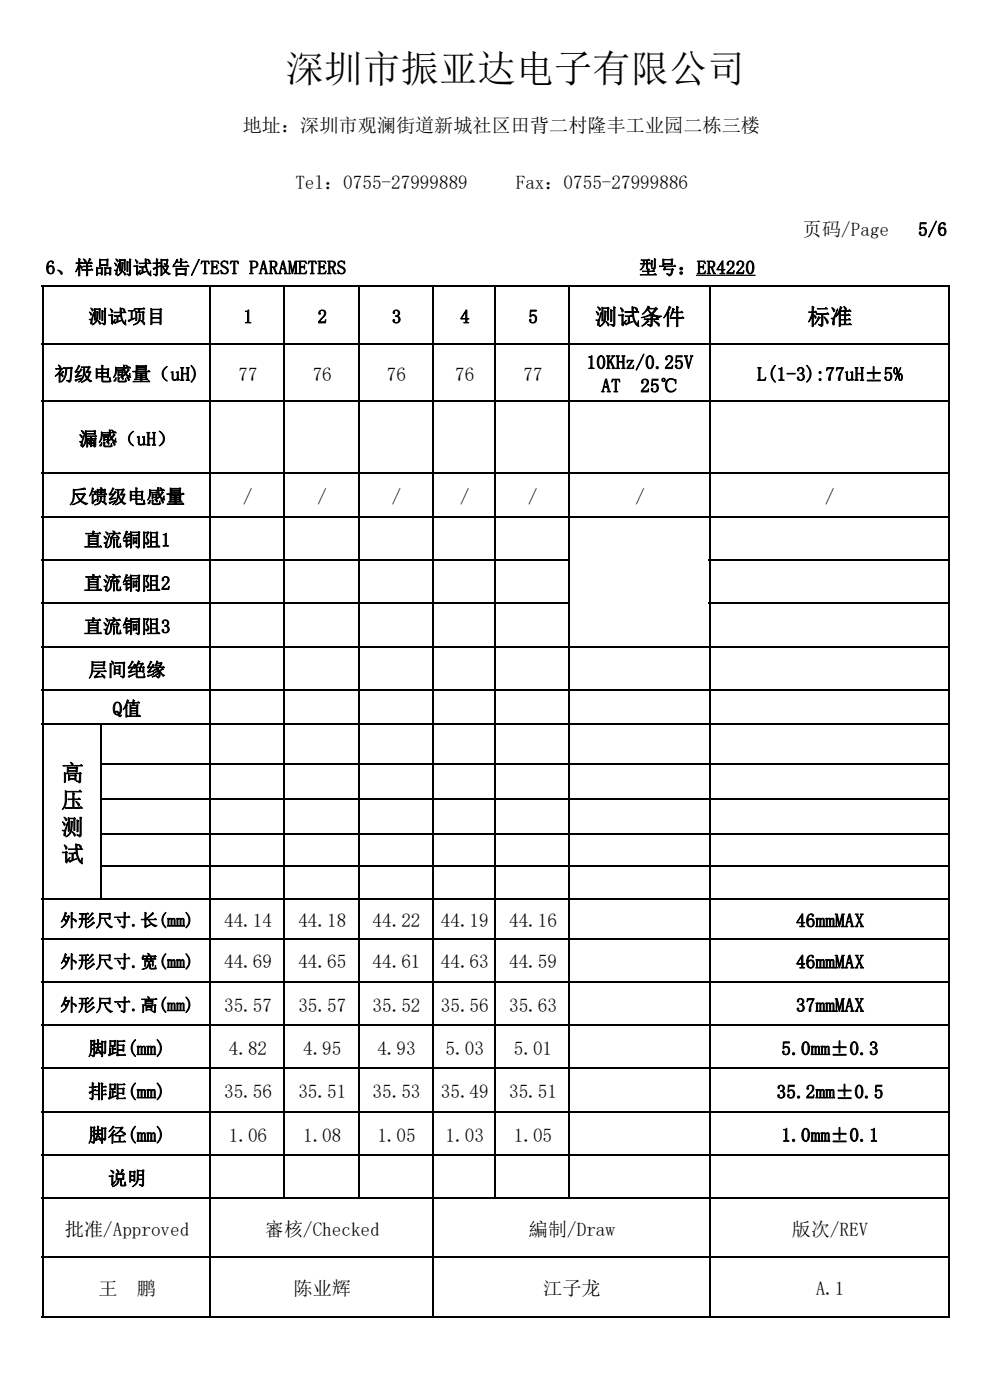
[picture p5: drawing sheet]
<svg xmlns="http://www.w3.org/2000/svg" width="210mm" height="297mm" viewBox="0 0 210 297" stroke-linecap="round" stroke-linejoin="round" font-family="sans-serif">
<defs><g id="words">
<text font-size="8.1" x="60.6" y="17.3">深圳市振亚达电子有限公司</text>
<g font-size="4.7">
<text x="126.2" y="68.9">测试条件</text>
<text x="171.3" y="68.9">标准</text>
<text x="13" y="165.6">高</text>
<text x="13" y="171.4">压</text>
<text x="13" y="177.1">测</text>
<text x="13" y="182.8">试</text>
</g>
<g font-size="4.1">
<text x="51.5" y="27.9">地址：深圳市观澜街道新城社区田背二村隆丰工业园二栋三楼</text>
<text x="62.7" y="40.1">Tel：0755-27999889</text>
<text x="109.4" y="40.1">Fax：0755-27999886</text>
<text x="170.3" y="50">页码/Page</text>
<text x="194.7" y="50">5/6</text>
<text x="9.7" y="58.1">6、样品测试报告/TEST PARAMETERS</text>
<text x="135.5" y="58.1">型号：ER4220</text>
<text x="18.8" y="68.6">测试项目</text>
<text x="51.6" y="68.6">1</text>
<text x="67.4" y="68.6">2</text>
<text x="83.1" y="68.6">3</text>
<text x="97.6" y="68.6">4</text>
<text x="112.1" y="68.6">5</text>
<text x="11.6" y="80.8">初级电感量（uH)</text>
<text x="50.6" y="80.8">77</text>
<text x="66.3" y="80.8">76</text>
<text x="82.1" y="80.8">76</text>
<text x="96.6" y="80.8">76</text>
<text x="111" y="80.8">77</text>
<text x="124.4" y="78.2">10KHz/0.25V</text>
<text x="127.6" y="83.2">AT</text>
<text x="135.8" y="83.2">25℃</text>
<text x="160.6" y="80.8">L(1-3):77uH±5%</text>
<text x="16.7" y="94.5">漏感（uH）</text>
<text x="14.7" y="106.7">反馈级电感量</text>
<text x="51.6" y="106.7">/</text>
<text x="67.4" y="106.7">/</text>
<text x="83.1" y="106.7">/</text>
<text x="97.6" y="106.7">/</text>
<text x="112.1" y="106.7">/</text>
<text x="134.8" y="106.7">/</text>
<text x="175" y="106.7">/</text>
<text x="17.7" y="115.9">直流铜阻1</text>
<text x="17.7" y="125.1">直流铜阻2</text>
<text x="17.7" y="134.3">直流铜阻3</text>
<text x="18.8" y="143.5">层间绝缘</text>
<text x="23.9" y="151.7">Q值</text>
<text x="47.5" y="196.7">44.14</text>
<text x="63.3" y="196.7">44.18</text>
<text x="79" y="196.7">44.22</text>
<text x="93.5" y="196.7">44.19</text>
<text x="108" y="196.7">44.16</text>
<text x="168.8" y="196.7">46mmMAX</text>
<text x="47.5" y="205.4">44.69</text>
<text x="63.3" y="205.4">44.65</text>
<text x="79" y="205.4">44.61</text>
<text x="93.5" y="205.4">44.63</text>
<text x="108" y="205.4">44.59</text>
<text x="168.8" y="205.4">46mmMAX</text>
<text x="47.5" y="214.6">35.57</text>
<text x="63.3" y="214.6">35.57</text>
<text x="79" y="214.6">35.52</text>
<text x="93.5" y="214.6">35.56</text>
<text x="108" y="214.6">35.63</text>
<text x="168.8" y="214.6">37mmMAX</text>
<text x="18.7" y="223.8">脚距(mm)</text>
<text x="48.6" y="223.8">4.82</text>
<text x="64.3" y="223.8">4.95</text>
<text x="80.1" y="223.8">4.93</text>
<text x="94.5" y="223.8">5.03</text>
<text x="109" y="223.8">5.01</text>
<text x="165.7" y="223.8">5.0mm±0.3</text>
<text x="18.7" y="233">排距(mm)</text>
<text x="47.5" y="233">35.56</text>
<text x="63.3" y="233">35.51</text>
<text x="79" y="233">35.53</text>
<text x="93.5" y="233">35.49</text>
<text x="108" y="233">35.51</text>
<text x="164.7" y="233">35.2mm±0.5</text>
<text x="18.7" y="242.2">脚径(mm)</text>
<text x="48.6" y="242.2">1.06</text>
<text x="64.3" y="242.2">1.08</text>
<text x="80.1" y="242.2">1.05</text>
<text x="94.5" y="242.2">1.03</text>
<text x="109" y="242.2">1.05</text>
<text x="165.7" y="242.2">1.0mm±0.1</text>
<text x="22.9" y="251.4">说明</text>
<text x="13.8" y="262.2">批准/Approved</text>
<text x="56.2" y="262.2">審核/Checked</text>
<text x="112.2" y="262.2">編制/Draw</text>
<text x="167.9" y="262.2">版次/REV</text>
<text x="20.9" y="274.8">王</text>
<text x="29" y="274.8">鹏</text>
<text x="62.3" y="274.8">陈业辉</text>
<text x="115.2" y="274.8">江子龙</text>
<text x="173" y="274.8">A.1</text>
</g>
<g font-size="3.7">
<text x="12.7" y="196.5">外形尺寸.长(mm)</text>
<text x="12.7" y="205.3">外形尺寸.宽(mm)</text>
<text x="12.7" y="214.5">外形尺寸.高(mm)</text>
</g>
</g></defs>
<path d="M147.8 58.4h12.3" fill="none" stroke="#000" stroke-width=".25"/>
<g fill="none" stroke="#000" stroke-width=".34">
<path d="M8.8 60.7h192.7M8.8 72.9h192.7M9 60.5v218.9M44.6 60.5v218.9M60.3 60.5v193.9M76.1 60.5v193.9M91.8 60.5v218.9M105 60.5v193.9M120.8 60.5v193.9M150.5 60.5v218.9M201.3 60.5v218.9M8.8 85.1h192.7"/>
<path d="M8.8 100.4h192.7M8.8 109.6h192.7M8.8 118.8h112.1M150.3 118.8h51.2M8.8 128h112.1M8.8 137.2h192.7M150.3 128h51.2M8.8 146.3h192.7M8.8 153.6h192.7M21.5 153.5v37.4M21.3 162h180.2M21.3 169.6h180.2"/>
<path d="M21.3 176.9h180.2M8.8 190.8h192.7M8.8 199.1h192.7M21.3 183.8h180.2M8.8 208.3h192.7M8.8 217.5h192.7M8.8 226.7h192.7M8.8 235.8h192.7M8.8 245h192.7M8.8 254.2h192.7M8.8 266.7h192.7M8.8 279.3h192.7"/>
</g>
<use href="#words"/>
</svg>
